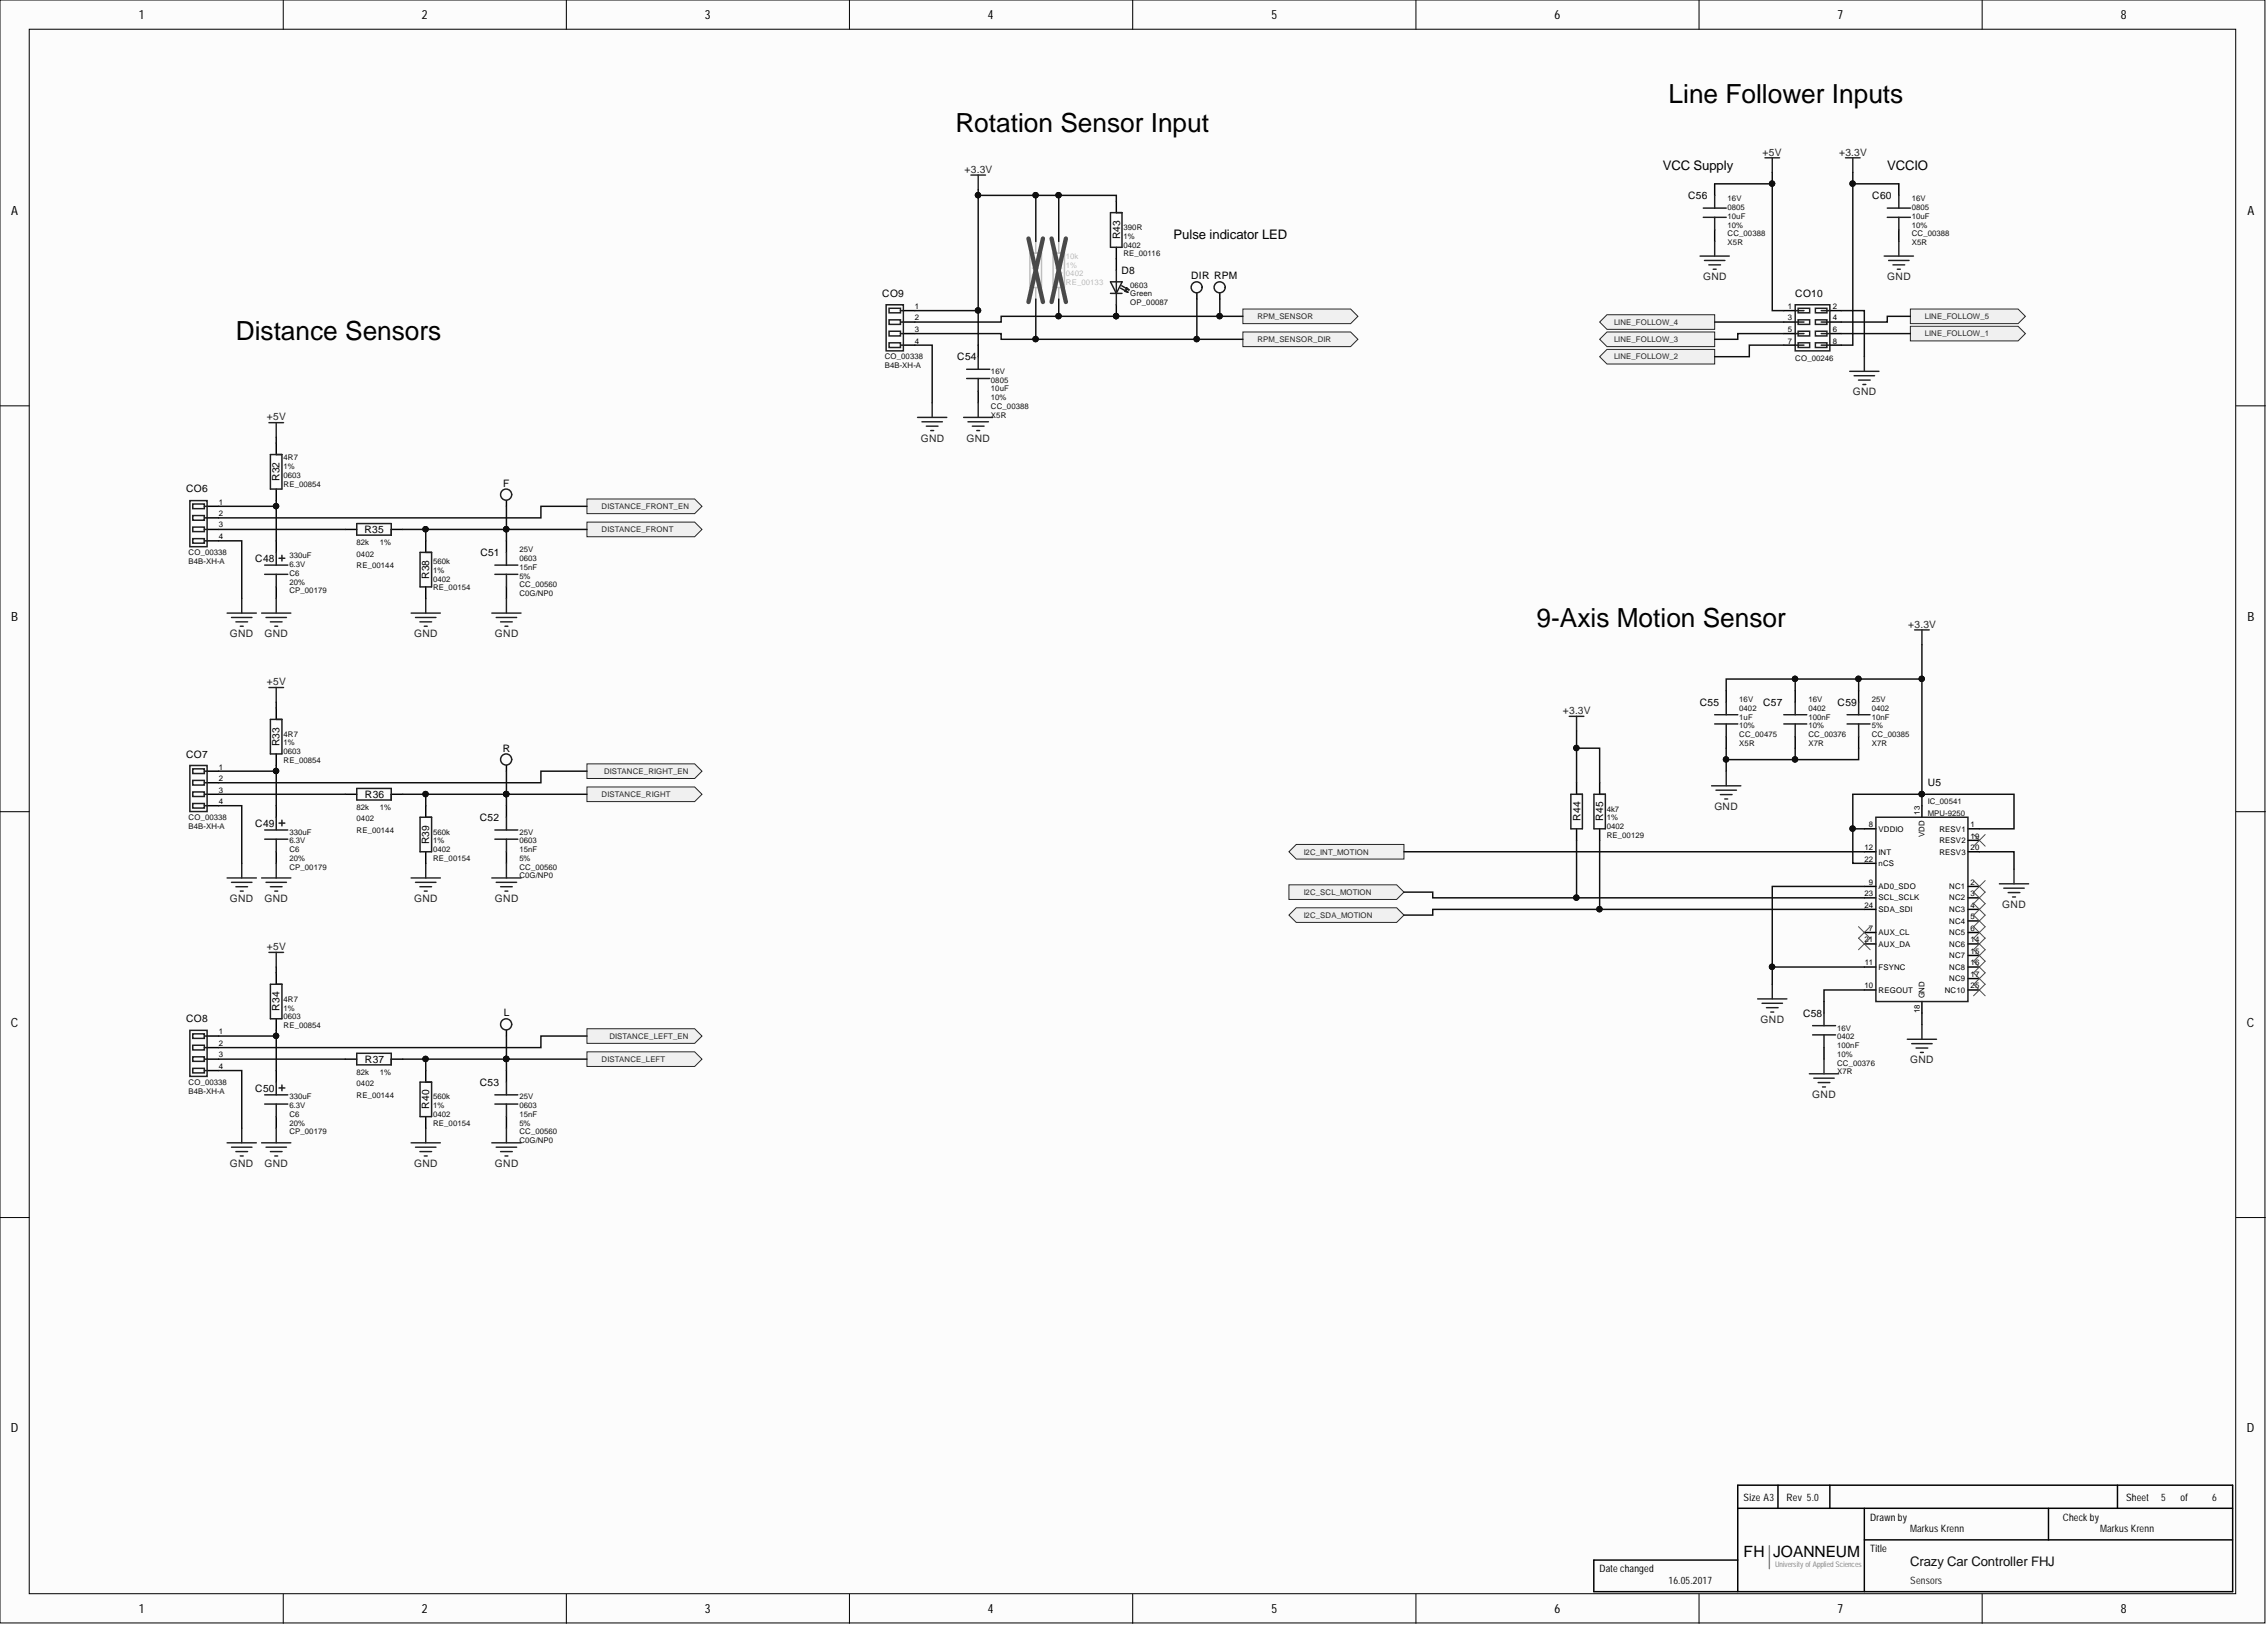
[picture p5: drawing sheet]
<svg xmlns="http://www.w3.org/2000/svg" width="393mm" height="282mm" viewBox="0 0 393 282" stroke-linecap="round" stroke-linejoin="round" font-family="sans-serif">
<defs><g id="words">
<g font-size="4.6">
<text x="289.5" y="17.9">Line Follower Inputs</text>
<text x="165.8" y="22.9">Rotation Sensor Input</text>
<text x="40.9" y="58.9">Distance Sensors</text>
<text x="266.6" y="108.8">9-Axis Motion Sensor</text>
</g>
<text font-size="2.7" x="302.5" y="270">FH JOANNEUM</text>
<g font-size="2.3">
<text x="288.5" y="29.4">VCC Supply</text>
<text x="327.5" y="29.4">VCCIO</text>
<text x="203.6" y="41.4">Pulse indicator LED</text>
</g>
<text font-size="2.3" fill="#0e0e0e" x="331.4" y="271.6">Crazy Car Controller FHJ</text>
<g font-size="2.2">
<text x="24.1" y="3.3">1</text>
<text x="73.2" y="3.3">2</text>
<text x="122.3" y="3.3">3</text>
<text x="171.4" y="3.3">4</text>
<text x="220.6" y="3.3">5</text>
<text x="269.7" y="3.3">6</text>
<text x="318.8" y="3.3">7</text>
<text x="368" y="3.3">8</text>
<text x="1.9" y="37.3">A</text>
<text x="389.9" y="37.3">A</text>
<text x="1.9" y="107.6">B</text>
<text x="389.9" y="107.6">B</text>
<text x="1.9" y="178.1">C</text>
<text x="389.9" y="178.1">C</text>
<text x="1.9" y="248.4">D</text>
<text x="389.9" y="248.4">D</text>
<text x="24.1" y="279.8">1</text>
<text x="73.2" y="279.8">2</text>
<text x="122.3" y="279.8">3</text>
<text x="171.4" y="279.8">4</text>
<text x="220.6" y="279.8">5</text>
<text x="269.7" y="279.8">6</text>
<text x="318.8" y="279.8">7</text>
<text x="368" y="279.8">8</text>
</g>
<g font-size="1.8" fill="#262626">
<text x="305.8" y="27">+5V</text>
<text x="319.1" y="27">+3.3V</text>
<text x="167.4" y="30">+3.3V</text>
<text x="295.5" y="48.6">GND</text>
<text x="327.5" y="48.6">GND</text>
<text x="321.5" y="68.6">GND</text>
<text x="46.3" y="72.9">+5V</text>
<text x="159.8" y="76.6">GND</text>
<text x="167.7" y="76.6">GND</text>
<text x="39.9" y="110.5">GND</text>
<text x="45.9" y="110.5">GND</text>
<text x="71.9" y="110.5">GND</text>
<text x="85.9" y="110.5">GND</text>
<text x="331.1" y="108.9">+3.3V</text>
<text x="46.3" y="118.9">+5V</text>
<text x="271.2" y="123.9">+3.3V</text>
<text x="297.5" y="140.5">GND</text>
<text x="39.9" y="156.4">GND</text>
<text x="45.9" y="156.4">GND</text>
<text x="71.9" y="156.4">GND</text>
<text x="85.9" y="156.4">GND</text>
<text x="347.4" y="157.5">GND</text>
<text x="46.3" y="164.8">+5V</text>
<text x="305.5" y="177.4">GND</text>
<text x="331.4" y="184.4">GND</text>
<text x="314.5" y="190.4">GND</text>
<text x="39.9" y="202.4">GND</text>
<text x="45.9" y="202.4">GND</text>
<text x="71.9" y="202.4">GND</text>
<text x="85.9" y="202.4">GND</text>
<text x="331.4" y="274.7">Sensors</text>
</g>
<g font-size="1.8">
<text x="292.9" y="34.6">C56</text>
<text x="324.9" y="34.6">C60</text>
<text x="194.3" y="41.5" transform="rotate(-90 194.3 41.5)">R43</text>
<text x="194.6" y="47.5">D8</text>
<text x="153.1" y="51.5">CO9</text>
<text x="206.7" y="48.5">DIR RPM</text>
<text x="311.5" y="51.5">CO10</text>
<text x="166.1" y="62.5">C54</text>
<text x="48.5" y="83.5" transform="rotate(-90 48.5 83.5)">R32</text>
<text x="32.3" y="85.4">CO6</text>
<text x="87.3" y="84.5">F</text>
<text x="63.2" y="92.4">R35</text>
<text x="44.3" y="97.4">C48</text>
<text x="74.5" y="100.5" transform="rotate(-90 74.5 100.5)">R38</text>
<text x="83.3" y="96.5">C51</text>
<text x="294.9" y="122.4">C55</text>
<text x="305.9" y="122.4">C57</text>
<text x="318.8" y="122.4">C59</text>
<text x="32.3" y="131.4">CO7</text>
<text x="48.5" y="129.4" transform="rotate(-90 48.5 129.4)">R33</text>
<text x="87.2" y="130.4">R</text>
<text x="334.5" y="136.4">U5</text>
<text x="44.3" y="143.4">C49</text>
<text x="63.3" y="138.4">R36</text>
<text x="83.3" y="142.4">C52</text>
<text x="274.2" y="142.4" transform="rotate(-90 274.2 142.4)">R44</text>
<text x="278.2" y="142.4" transform="rotate(-90 278.2 142.4)">R45</text>
<text x="74.5" y="146.4" transform="rotate(-90 74.5 146.4)">R39</text>
<text x="32.3" y="177.3">CO8</text>
<text x="48.5" y="175.4" transform="rotate(-90 48.5 175.4)">R34</text>
<text x="87.4" y="176.3">L</text>
<text x="312.8" y="176.4">C58</text>
<text x="63.3" y="184.3">R37</text>
<text x="44.3" y="189.3">C50</text>
<text x="83.3" y="188.3">C53</text>
<text x="74.5" y="192.3" transform="rotate(-90 74.5 192.3)">R40</text>
<text x="302.5" y="260.3">Size A3</text>
<text x="310" y="260.3">Rev 5.0</text>
<text x="324.5" y="263.7">Drawnby</text>
<text x="357.9" y="263.7">Checkby</text>
<text x="368.9" y="260.3">Sheet</text>
<text x="378.4" y="260.3">of</text>
<text x="324.5" y="269.2">Title</text>
<text x="277.5" y="272.7">Datechanged</text>
</g>
<g font-size="1.8" fill="#bebebe">
<text x="180.3" y="48.5" transform="rotate(-90 180.3 48.5)">R42</text>
<text x="184.4" y="48.4" transform="rotate(-90 184.4 48.4)">R41</text>
</g>
<g font-size="1.8" fill="#0e0e0e">
<text x="375" y="260.3">5</text>
<text x="383.9" y="260.3">6</text>
<text x="331.4" y="265.7">MarkusKrenn</text>
<text x="364.4" y="265.7">MarkusKrenn</text>
<text x="289.5" y="274.7">16.05.2017</text>
</g>
<g font-size="1.4" fill="#0e0e0e">
<text x="299.7" y="34.9">16V</text>
<text x="331.7" y="34.9">16V</text>
<text x="194.9" y="39.9">390R</text>
<text x="194.9" y="41.4">1%</text>
<text x="299.7" y="36.4">0805</text>
<text x="299.7" y="38">10uF</text>
<text x="299.7" y="39.5">10%</text>
<text x="299.7" y="41">CC_00388</text>
<text x="331.7" y="36.4">0805</text>
<text x="331.7" y="38">10uF</text>
<text x="331.7" y="39.5">10%</text>
<text x="331.7" y="41">CC_00388</text>
<text x="194.9" y="43">0402</text>
<text x="194.9" y="44.5">RE_00116</text>
<text x="299.7" y="42.5">X5R</text>
<text x="331.7" y="42.5">X5R</text>
<text x="196.1" y="49.9">0603</text>
<text x="196.1" y="51.4">Green</text>
<text x="196.1" y="52.9">OP_00087</text>
<text x="153.5" y="62.3">CO_00338</text>
<text x="153.5" y="63.8">B4B-XH-A</text>
<text x="171.9" y="64.9">16V</text>
<text x="311.5" y="62.6">CO_00246</text>
<text x="171.9" y="66.4">0805</text>
<text x="171.9" y="67.9">10uF</text>
<text x="171.9" y="69.4">10%</text>
<text x="171.9" y="70.9">CC_00388</text>
<text x="171.9" y="72.5">X5R</text>
<text x="49.2" y="79.8">4R7</text>
<text x="49.2" y="81.3">1%</text>
<text x="49.2" y="82.9">0603</text>
<text x="49.2" y="84.4">RE_00854</text>
<text x="61.9" y="94.5">82k</text>
<text x="65.9" y="94.5">1%</text>
<text x="90.1" y="95.8">25V</text>
<text x="32.7" y="96.3">CO_00338</text>
<text x="32.7" y="97.8">B4B-XH-A</text>
<text x="50.2" y="96.8">330uF</text>
<text x="50.2" y="98.3">6.3V</text>
<text x="50.2" y="99.9">C6</text>
<text x="50.2" y="101.4">20%</text>
<text x="61.9" y="96.6">0402</text>
<text x="61.9" y="98.5">RE_00144</text>
<text x="75.1" y="97.8">560k</text>
<text x="75.1" y="99.4">1%</text>
<text x="75.1" y="100.9">0402</text>
<text x="90.1" y="97.3">0603</text>
<text x="90.1" y="98.9">15nF</text>
<text x="90.1" y="100.4">5%</text>
<text x="90.1" y="101.9">CC_00560</text>
<text x="50.2" y="102.9">CP_00179</text>
<text x="75.1" y="102.4">RE_00154</text>
<text x="90.1" y="103.4">C0G/NP0</text>
<text x="301.8" y="121.8">16V</text>
<text x="301.8" y="123.3">0402</text>
<text x="301.8" y="124.8">1uF</text>
<text x="313.8" y="121.8">16V</text>
<text x="313.8" y="123.3">0402</text>
<text x="313.8" y="124.8">100nF</text>
<text x="324.8" y="121.8">25V</text>
<text x="324.8" y="123.3">0402</text>
<text x="324.8" y="124.8">10nF</text>
<text x="49.2" y="127.8">4R7</text>
<text x="49.2" y="129.3">1%</text>
<text x="49.2" y="130.8">0603</text>
<text x="301.8" y="126.3">10%</text>
<text x="301.8" y="127.9">CC_00475</text>
<text x="301.8" y="129.4">X5R</text>
<text x="313.8" y="126.3">10%</text>
<text x="313.8" y="127.9">CC_00376</text>
<text x="313.8" y="129.4">X7R</text>
<text x="324.8" y="126.3">5%</text>
<text x="324.8" y="127.9">CC_00385</text>
<text x="324.8" y="129.4">X7R</text>
<text x="49.2" y="132.3">RE_00854</text>
<text x="32.7" y="142.2">CO_00338</text>
<text x="32.7" y="143.8">B4B-XH-A</text>
<text x="61.9" y="140.5">82k</text>
<text x="61.9" y="142.5">0402</text>
<text x="65.9" y="140.5">1%</text>
<text x="278.8" y="140.8">4k7</text>
<text x="278.8" y="142.3">1%</text>
<text x="278.8" y="143.8">0402</text>
<text x="334.5" y="139.4">IC_00541</text>
<text x="334.5" y="141.5">MPU-9250</text>
<text x="50.2" y="144.8">330uF</text>
<text x="50.2" y="146.3">6.3V</text>
<text x="50.2" y="147.8">C6</text>
<text x="50.2" y="149.3">20%</text>
<text x="61.9" y="144.4">RE_00144</text>
<text x="75.1" y="144.8">560k</text>
<text x="75.1" y="146.3">1%</text>
<text x="75.1" y="147.8">0402</text>
<text x="75.1" y="149.3">RE_00154</text>
<text x="90.1" y="144.8">25V</text>
<text x="90.1" y="146.3">0603</text>
<text x="90.1" y="147.8">15nF</text>
<text x="90.1" y="149.3">5%</text>
<text x="278.8" y="145.4">RE_00129</text>
<text x="50.2" y="150.9">CP_00179</text>
<text x="90.1" y="150.9">CC_00560</text>
<text x="90.1" y="152.4">C0G/NP0</text>
<text x="49.2" y="173.8">4R7</text>
<text x="49.2" y="175.3">1%</text>
<text x="49.2" y="176.8">0603</text>
<text x="49.2" y="178.3">RE_00854</text>
<text x="318.8" y="178.8">16V</text>
<text x="318.8" y="180.3">0402</text>
<text x="318.8" y="181.8">100nF</text>
<text x="318.8" y="183.3">10%</text>
<text x="318.8" y="184.9">CC_00376</text>
<text x="32.7" y="188.2">CO_00338</text>
<text x="32.7" y="189.8">B4B-XH-A</text>
<text x="50.2" y="190.7">330uF</text>
<text x="61.9" y="186.5">82k</text>
<text x="61.9" y="188.4">0402</text>
<text x="61.9" y="190.4">RE_00144</text>
<text x="65.9" y="186.5">1%</text>
<text x="75.1" y="190.7">560k</text>
<text x="90.1" y="190.7">25V</text>
<text x="318.8" y="186.4">X7R</text>
<text x="50.2" y="192.2">6.3V</text>
<text x="50.2" y="193.7">C6</text>
<text x="50.2" y="195.3">20%</text>
<text x="50.2" y="196.8">CP_00179</text>
<text x="75.1" y="192.2">1%</text>
<text x="75.1" y="193.7">0402</text>
<text x="75.1" y="195.3">RE_00154</text>
<text x="90.1" y="192.2">0603</text>
<text x="90.1" y="193.7">15nF</text>
<text x="90.1" y="195.3">5%</text>
<text x="90.1" y="196.8">CC_00560</text>
<text x="90.1" y="198.3">C0G/NP0</text>
</g>
<g font-size="1.4" fill="#bebebe">
<text x="185" y="44.9">10k</text>
<text x="185" y="46.4">1%</text>
<text x="185" y="47.9">0402</text>
<text x="185" y="49.5">RE_00133</text>
</g>
<g font-size="1.4">
<text x="158.7" y="53.6">1</text>
<text x="310.2" y="53.6">1</text>
<text x="318" y="53.6">2</text>
<text x="158.7" y="55.6">2</text>
<text x="158.7" y="57.6">3</text>
<text x="158.7" y="59.6">4</text>
<text x="310.2" y="55.6">3</text>
<text x="310.2" y="57.6">5</text>
<text x="310.2" y="59.6">7</text>
<text x="318" y="55.6">4</text>
<text x="318" y="57.6">6</text>
<text x="318" y="59.6">8</text>
<text x="38" y="87.5">1</text>
<text x="38" y="89.6">2</text>
<text x="38" y="91.5">3</text>
<text x="38" y="93.5">4</text>
<text x="38" y="133.5">1</text>
<text x="38" y="135.5">2</text>
<text x="38" y="137.5">3</text>
<text x="38" y="139.4">4</text>
<text x="324.3" y="143.5">8</text>
<text x="341.9" y="143.5">1</text>
<text x="323.5" y="147.5">12</text>
<text x="323.5" y="149.5">22</text>
<text x="325.9" y="144.3">VDDIO</text>
<text x="325.9" y="148.2">INT</text>
<text x="336.5" y="144.3">RESV1</text>
<text x="336.5" y="146.2">RESV2</text>
<text x="336.5" y="148.2">RESV3</text>
<text x="341.9" y="145.4">19</text>
<text x="341.9" y="147.5">20</text>
<text x="323.5" y="155.4">23</text>
<text x="324.3" y="153.5">9</text>
<text x="325.9" y="154.2">AD0_SDO</text>
<text x="325.9" y="150.3">nCS</text>
<text x="338.2" y="154.2">NC1</text>
<text x="341.9" y="153.5">2</text>
<text x="341.9" y="155.4">3</text>
<text x="323.5" y="157.5">24</text>
<text x="324.3" y="161.4">7</text>
<text x="325.9" y="158.2">SDA_SDI</text>
<text x="325.9" y="156.2">SCL_SCLK</text>
<text x="338.2" y="156.2">NC2</text>
<text x="338.2" y="158.2">NC3</text>
<text x="338.2" y="160.2">NC4</text>
<text x="341.9" y="157.5">4</text>
<text x="341.9" y="159.5">5</text>
<text x="341.9" y="161.4">6</text>
<text x="323.5" y="163.5">21</text>
<text x="323.6" y="167.4">11</text>
<text x="325.9" y="164.2">AUX_DA</text>
<text x="325.9" y="162.2">AUX_CL</text>
<text x="338.2" y="162.2">NC5</text>
<text x="338.2" y="166.2">NC7</text>
<text x="338.2" y="164.2">NC6</text>
<text x="341.9" y="165.5">15</text>
<text x="341.9" y="167.4">16</text>
<text x="341.9" y="163.5">14</text>
<text x="323.5" y="171.4">10</text>
<text x="325.9" y="172.2">REGOUT</text>
<text x="325.9" y="168.2">FSYNC</text>
<text x="337.4" y="172.2">NC10</text>
<text x="338.2" y="168.2">NC8</text>
<text x="338.2" y="170.2">NC9</text>
<text x="341.9" y="169.5">17</text>
<text x="341.9" y="171.4">25</text>
<text x="38" y="179.4">1</text>
<text x="38" y="181.4">2</text>
<text x="38" y="183.4">3</text>
<text x="38" y="185.4">4</text>
</g>
<g font-size="1.4" fill="#262626">
<text x="218.2" y="55.3">RPM_SENSOR</text>
<text x="218.2" y="59.4">RPM_SENSOR_DIR</text>
<text x="280" y="59.4">LINE_FOLLOW_3</text>
<text x="280" y="56.3">LINE_FOLLOW_4</text>
<text x="334" y="58.3">LINE_FOLLOW_1</text>
<text x="334" y="55.3">LINE_FOLLOW_5</text>
<text x="280" y="62.3">LINE_FOLLOW_2</text>
<text x="104.4" y="88.3">DISTANCE_FRONT_EN</text>
<text x="104.4" y="92.3">DISTANCE_FRONT</text>
<text x="104.8" y="134.3">DISTANCE_RIGHT_EN</text>
<text x="104.4" y="138.3">DISTANCE_RIGHT</text>
<text x="226.2" y="148.2">I2C_INT_MOTION</text>
<text x="226.2" y="155.3">I2C_SCL_MOTION</text>
<text x="226.2" y="159.2">I2C_SDA_MOTION</text>
<text x="104.4" y="184.2">DISTANCE_LEFT</text>
<text x="105.7" y="180.2">DISTANCE_LEFT_EN</text>
</g>
<text font-size="1.4" fill="#868686" x="308" y="271.8">UniversityofAppliedSciences</text>
<g font-size="1.3">
<text x="333.1" y="141.3" transform="rotate(-90 333.1 141.3)">13</text>
<text x="333.9" y="145.1" transform="rotate(-90 333.9 145.1)">VDD</text>
<text x="333.9" y="173.2" transform="rotate(-90 333.9 173.2)">GND</text>
<text x="333.1" y="175.7" transform="rotate(-90 333.1 175.7)">18</text>
</g>
</g></defs>
<g fill="#fcfcfc" stroke="#000" stroke-width=".17">
<path d="M0 0h393v281.5h-393z"/>
<path d="M5.1 5.1h382.8v271.3h-382.8z"/>
</g>
<g fill="none" stroke="#000" stroke-width=".17">
<path d="M49.1 0v5.1M98.3 0v5.1M147.4 0v5.1M196.5 0v5.1M245.7 0v5.1M294.8 0v5.1M343.9 0v5.1M0 70.4h5.1M388 70.4h5.1M0 140.8h5.1M388 140.8h5.1M0 211.2h5.1"/>
<path d="M388 211.2h5.1M49.1 276.5v5.1M98.3 276.5v5.1M147.4 276.5v5.1M196.5 276.5v5.1M245.7 276.5v5.1M294.8 276.5v5.1M343.9 276.5v5.1"/>
</g>
<path d="M307 268.1v4" fill="none" stroke="#868686" stroke-width=".25"/>
<path d="M308.5 257.6v4M317.5 257.6v4M367.4 257.6v4M301.5 261.6h85.9M301.5 270.6h-25v5.5h110.9v-18.5h-85.9v18.5M323.5 261.6v14.5M323.5 267.1h63.9M355.4 261.6v5.5" fill="none" stroke="#000" stroke-width=".25"/>
<g fill="#f0f0f0" stroke="#262626" stroke-width=".17">
<path d="M101.8 90.6h18.7l1.3 1.2-1.3 1.3h-18.7z" fill-rule="evenodd"/>
<path d="M215.7 53.6h18.6l1.3 1.3-1.3 1.2h-18.6z" fill-rule="evenodd"/>
<path d="M215.7 57.6h18.6l1.3 1.3-1.3 1.2h-18.6z" fill-rule="evenodd"/>
</g>
<g fill="none" stroke="#262626" stroke-width=".25">
<path d="M46.7 73.3h2.5M47.9 73.3v2.6M167.2 72.4h5.1M168 73.2h3.5M168.7 73.9h2M169.5 74.7h.5M169.7 69.9v2.5M45.4 106.3h5.1M46.2 107.1h3.5M46.9 107.9h2M47.7 108.6h.5M47.9 103.8v2.5"/>
<path d="M71.3 106.3h5.1M72.1 107.1h3.5M72.9 107.9h2M73.6 108.6h.5M73.9 103.8v2.5M85.3 106.3h5.1M86.1 107.1h3.5M86.9 107.9h2M87.6 108.6h.5M87.9 103.8v2.5M332.2 109.3h2.5M333.5 109.3v2.5"/>
<path d="M297 136.3h5.1M297.7 137.1h3.6M298.5 137.8h2M299.3 138.6h.5M299.5 133.8v2.5M346.9 153.3h5.1M347.7 154.1h3.5M348.4 154.8h2.1M349.2 155.6h.5M349.4 150.8v2.5M305 173.3h5M305.7 174h3.6"/>
<path d="M306.5 174.8h2M307.3 175.6h.5M307.5 170.7v2.6M333.5 177.7v2.6M313.9 186.3h5.1M314.7 187h3.6M315.5 187.8h2M316.2 188.5h.5M316.5 183.7v2.6M330.9 180.3h5.1M331.7 181h3.5M332.5 181.8h2"/>
<path d="M333.2 182.6h.5"/>
</g>
<g fill="none" stroke="#000" stroke-width=".25">
<path d="M169.7 59.9v2M169.7 67.9v2M47.9 93.8v2M59.9 91.8h2M67.9 91.8h2M87.9 93.8v2M47.9 101.8v2M87.9 101.8v2M311.5 119.8v2M322.5 119.8v2M273.5 135.8v2M277.6 135.8v2"/>
<path d="M311.5 127.8v2M322.5 127.8v2M333.5 139.8v2M273.5 143.8v2M277.6 143.8v2M323.5 143.8h2M323.5 147.7h2M323.5 157.7h2M323.5 153.8h2M323.5 155.7h2M323.5 149.8h2M341.5 143.8h1.9"/>
<path d="M341.5 145.8h1.9M341.5 147.7h1.9M341.5 157.7h1.9M341.5 153.8h1.9M341.5 155.7h1.9M341.5 159.7h1.9M316.5 173.7v2M323.5 163.7h2M323.5 161.7h2M323.5 171.7h2M323.5 167.7h2M333.5 173.7v2"/>
<path d="M341.5 163.7h1.9M341.5 161.7h1.9M341.5 171.7h1.9M341.5 167.7h1.9M341.5 165.7h1.9M341.5 169.7h1.9M316.5 181.7v2"/>
</g>
<g fill="none" stroke="#1c1c1c" stroke-width=".25">
<path d="M167.7 65.7h4M167.7 64.1h4M169.7 61.9v2.2M169.7 65.7v2.2M45.9 99.6h4M45.9 98h4M47.9 95.8v2.2M47.9 99.6v2.2M48.4 96.8h1M48.9 96.3v1M61.9 90.8h6v2h-6zM85.9 99.6h3.9"/>
<path d="M85.9 98h3.9M87.9 95.8v2.2M87.9 99.6v2.2M272.6 137.8h2v6h-2zM276.6 137.8h1.9v6h-1.9zM309.5 125.6h4M309.5 124h4M311.5 121.8v2.2M311.5 125.6v2.2M320.5 125.6h4M320.5 124h4M322.5 121.8v2.2"/>
<path d="M322.5 125.6v2.2M325.5 141.8h16v31.9h-16zM314.5 179.5h4M314.5 177.9h4M316.5 175.7v2.2M316.5 179.5v2.2"/>
</g>
<path d="M178.7 43.9h2v6h-2zM179.7 41.9v2M179.7 49.9v2M182.7 43.9h2v6h-2zM183.7 41.9v2M183.7 49.9v2" fill="none" stroke="#bebebe" stroke-width=".25"/>
<path d="M178.5 41.4l2.5 11M181 41.4l-2.5 11M182.5 41.4l2.4 11M184.9 41.4l-2.4 11" fill="none" stroke="#4c4c4c" stroke-width=".76"/>
<g fill="#f0f0f0" stroke="#262626" stroke-width=".17">
<path d="M223.6 153.5h18.7l1.3 1.2-1.3 1.3h-18.7z" fill-rule="evenodd"/>
<path d="M224.9 157.5h17.4l1.3 1.2-1.3 1.3h-17.4l-1.3-1.3z" fill-rule="evenodd"/>
</g>
<path d="M299.5 119.8v2M299.5 127.8v2" fill="none" stroke="#000" stroke-width=".25"/>
<path d="M297.5 125.6h4M297.5 124h4M299.5 121.8v2.2M299.5 125.6v2.2" fill="none" stroke="#1c1c1c" stroke-width=".25"/>
<path d="M101.8 86.6h18.7l1.3 1.2-1.3 1.3h-18.7z" fill-rule="evenodd" fill="#f0f0f0" stroke="#262626" stroke-width=".17"/>
<path d="M159.2 72.4h5.1M160 73.2h3.5M160.7 73.9h2.1M161.5 74.7h.5M161.7 69.9v2.5M39.4 106.3h5.1M40.2 107.1h3.5M40.9 107.9h2.1M41.7 108.6h.5M41.9 103.8v2.5" fill="none" stroke="#262626" stroke-width=".25"/>
<path d="M101.8 136.5h18.7l1.3 1.3-1.3 1.2h-18.7z" fill-rule="evenodd" fill="#f0f0f0" stroke="#262626" stroke-width=".17"/>
<g fill="none" stroke="#262626" stroke-width=".25">
<path d="M46.7 119.3h2.5M47.9 119.3v2.5M45.4 152.3h5.1M46.2 153h3.5M46.9 153.8h2M47.7 154.6h.5M47.9 149.8v2.5M71.3 152.3h5.1M72.1 153h3.5M72.9 153.8h2M73.6 154.6h.5M73.9 149.8v2.5"/>
<path d="M85.3 152.3h5.1M86.1 153h3.5M86.9 153.8h2M87.6 154.6h.5M87.9 149.8v2.5"/>
</g>
<path d="M47.9 139.8v2M59.9 137.8h2M67.9 137.8h2M87.9 139.8v2M47.9 147.7v2.1M87.9 147.7v2.1" fill="none" stroke="#000" stroke-width=".25"/>
<path d="M61.9 136.8h6v2h-6zM45.9 145.6h4M45.9 144h4M47.9 141.8v2.2M47.9 145.6v2.1M48.4 142.8h1M48.9 142.3v1M85.9 145.6h3.9M85.9 144h3.9M87.9 141.8v2.2M87.9 145.6v2.1" fill="none" stroke="#1c1c1c" stroke-width=".25"/>
<path d="M101.8 132.5h18.7l1.3 1.3-1.3 1.2h-18.7z" fill-rule="evenodd" fill="#f0f0f0" stroke="#262626" stroke-width=".17"/>
<path d="M39.4 152.3h5.1M40.2 153h3.5M40.9 153.8h2.1M41.7 154.6h.5M41.9 149.8v2.5" fill="none" stroke="#262626" stroke-width=".25"/>
<path d="M101.8 182.5h18.7l1.3 1.2-1.3 1.3h-18.7z" fill-rule="evenodd" fill="#f0f0f0" stroke="#262626" stroke-width=".17"/>
<g fill="none" stroke="#262626" stroke-width=".25">
<path d="M46.7 165.2h2.5M47.9 165.2v2.5M45.4 198.2h5.1M46.2 199h3.5M46.9 199.8h2M47.9 195.7v2.5M71.3 198.2h5.1M72.1 199h3.5M72.9 199.8h2M73.9 195.7v2.5M85.3 198.2h5.1M86.1 199h3.5"/>
<path d="M86.9 199.8h2M87.9 195.7v2.5M47.7 200.5h.5M73.6 200.5h.5M87.6 200.5h.5"/>
</g>
<path d="M47.9 185.7v2M47.9 193.7v2M59.9 183.7h2M67.9 183.7h2M87.9 185.7v2M87.9 193.7v2" fill="none" stroke="#000" stroke-width=".25"/>
<path d="M45.9 191.5h4M45.9 189.9h4M47.9 187.7v2.2M47.9 191.5v2.2M48.4 188.7h1M48.9 188.2v1M61.9 182.7h6v2h-6zM85.9 191.5h3.9M85.9 189.9h3.9M87.9 187.7v2.2M87.9 191.5v2.2" fill="none" stroke="#1c1c1c" stroke-width=".25"/>
<path d="M101.8 178.4h18.7l1.3 1.3-1.3 1.3h-18.7z" fill-rule="evenodd" fill="#f0f0f0" stroke="#262626" stroke-width=".17"/>
<path d="M39.4 198.2h5.1M40.2 199h3.5M40.9 199.8h2.1M41.9 195.7v2.5M41.7 200.5h.5" fill="none" stroke="#262626" stroke-width=".25"/>
<g fill="none" stroke="#000" stroke-width=".25">
<path d="M156.7 53.9h2M156.7 55.9h2M156.7 57.9h2M156.7 59.9h2M35.9 87.8h2M35.9 89.8h2M35.9 91.8h2M35.9 93.8h2M35.9 133.8h2M35.9 135.8h2M35.9 137.8h2M35.9 139.8h2"/>
<path d="M35.9 179.7h2M35.9 181.7h2M35.9 183.7h2M35.9 185.7h2"/>
</g>
<g fill="none" stroke="#1c1c1c" stroke-width=".25">
<path d="M153.8 52.9h2.9v8h-2.9zM154.3 59.5h1.9v.8h-1.9zM154.3 57.5h1.9v.8h-1.9zM154.3 55.5h1.9v.8h-1.9zM154.3 53.5h1.9v.8h-1.9zM156.2 57.9h.5M156.2 59.9h.5M156.2 55.9h.5M156.2 53.9h.5M32.9 86.8h3v8h-3zM33.4 93.4h2.1v.8h-2.1zM33.4 91.4h2.1v.8h-2.1z"/>
<path d="M33.4 89.4h2.1v.8h-2.1zM33.4 87.4h2.1v.8h-2.1zM35.5 91.8h.4M35.5 93.8h.4M35.5 89.8h.4M35.5 87.8h.4M32.9 132.8h3v8h-3zM33.4 139.4h2.1v.8h-2.1zM33.4 137.4h2.1v.8h-2.1zM33.4 135.4h2.1v.8h-2.1zM33.4 133.4h2.1v.8h-2.1zM35.5 137.8h.4"/>
<path d="M35.5 139.8h.4M35.5 135.8h.4M35.5 133.8h.4M32.9 178.7h3v8h-3zM33.4 179.3h2.1v.8h-2.1zM35.5 179.7h.4M33.4 185.3h2.1v.8h-2.1zM33.4 183.3h2.1v.8h-2.1zM33.4 181.3h2.1v.8h-2.1zM35.5 183.7h.4M35.5 185.7h.4M35.5 181.7h.4"/>
</g>
<g fill="#f0f0f0" stroke="#262626" stroke-width=".17">
<path d="M331.5 56.6h18.7l1.2 1.3-1.2 1.2h-18.7z" fill-rule="evenodd"/>
<path d="M278.8 60.6h18.7v2.5h-18.7l-1.2-1.2z" fill-rule="evenodd"/>
<path d="M278.8 57.6h18.7v2.5h-18.7l-1.2-1.2z" fill-rule="evenodd"/>
<path d="M278.8 54.6h18.7v2.5h-18.7l-1.2-1.2z" fill-rule="evenodd"/>
<path d="M331.5 53.6h18.7l1.2 1.3-1.2 1.2h-18.7z" fill-rule="evenodd"/>
</g>
<path d="M295 44.4h5M295.7 45.2h3.6M296.5 45.9h2M297.3 46.7h.5M297.5 41.9v2.5M320.9 64.4h5.1M321.7 65.2h3.6M322.5 65.9h2M323.2 66.7h.5M323.5 61.9v2.5" fill="none" stroke="#262626" stroke-width=".25"/>
<g fill="none" stroke="#000" stroke-width=".25">
<path d="M193.7 34.9v2M297.5 31.9v2M297.5 39.9v2M193.7 42.9v4M193.7 52.9v2M309.5 53.9h2M309.5 55.9h2M309.5 57.9h2M309.5 59.9h2M317.5 53.9h2M317.5 55.9h2M317.5 57.9h2"/>
<path d="M317.5 59.9h2"/>
</g>
<g fill="none" stroke="#1c1c1c" stroke-width=".25">
<path d="M192.7 36.9h2v6h-2zM295.5 37.7h4M295.5 36.1h4M297.5 33.9v2.2M297.5 37.7v2.2M192.7 48.9h2l-1 2zM192.7 50.9h2M193.7 46.9v6M194.4 50l1.3 .7M194.6 49.6l1.3 .7M195.3 50.3l.4 .4-.5-.2zM195.5 49.9l.4 .4-.5-.2z"/>
<path d="M311.5 52.9h6v8h-6zM311.5 53.9h1.5M311.5 55.9h1.5M311.5 57.9h1.5M311.5 59.9h1.5M312 53.5h2v.8h-2zM312 55.5h2v.8h-2zM312 57.5h2v.8h-2zM312 59.5h2v.8h-2zM315 53.5h2v.8h-2zM315 55.5h2v.8h-2zM315 57.5h2v.8h-2z"/>
<path d="M315 59.5h2v.8h-2zM316 53.9h1.5M316 55.9h1.5M316 57.9h1.5M316 59.9h1.5"/>
</g>
<circle cx="193.7" cy="54.8" r=".47" fill="#0e0e0e" stroke="#0e0e0e" stroke-width=".17"/>
<path d="M224.9 146.5h18.7v2.5h-18.7l-1.3-1.3z" fill-rule="evenodd" fill="#f0f0f0" stroke="#262626" stroke-width=".17"/>
<g fill="none" stroke="#262626" stroke-width=".25">
<path d="M168.5 30.4h2.5M169.7 30.4v2.5M306.2 27.4h2.6M307.5 27.4v2.5M320.2 27.4h2.5M321.5 27.4v2.5M326.9 44.4h5.1M327.7 45.2h3.5M328.5 45.9h2M329.2 46.7h.5M329.5 41.9v2.5M272.3 124.3h2.5"/>
<path d="M273.5 124.3v2.5"/>
</g>
<g fill="none" stroke="#000" stroke-width=".25">
<path d="M329.5 31.9v2M329.5 39.9v2M207.7 50.9v1M211.6 50.9v1M47.9 76.8v2M47.9 84.8v2M73.9 93.8v2M87.9 86.8v1M73.9 101.8v2M47.9 122.8v2M47.9 130.8v2M73.9 139.8v2"/>
<path d="M87.9 132.8v1M73.9 147.7v2.1M47.9 168.7v2M47.9 176.7v2M87.9 178.7v1M73.9 185.7v2M73.9 193.7v2"/>
</g>
<g fill="none" stroke="#1c1c1c" stroke-width=".25">
<path d="M327.5 37.7h4M327.5 36.1h4M329.5 33.9v2.2M329.5 37.7v2.2M46.9 78.8h2v6h-2zM72.9 95.8h2v6h-2zM46.9 124.8h2v6h-2zM72.9 141.8h2v5.9h-2zM46.9 170.7h2v6h-2zM72.9 187.7h2v6h-2z"/>
<circle cx="207.6" cy="49.8" r=".95"/>
<circle cx="211.6" cy="49.8" r=".96"/>
<circle cx="87.8" cy="85.8" r=".96"/>
<circle cx="87.8" cy="131.7" r=".96"/>
<circle cx="87.8" cy="177.7" r=".96"/>
</g>
<g fill="none" stroke="#4c4c4c" stroke-width=".17">
<path d="M342.4 152.7l2.1 2.1M342.4 144.8l2.1 2M342.4 154.7l2.1 2.1M342.4 156.7l2.1 2.1M342.4 158.7l2.1 2.1M344.5 152.7l-2.1 2.1M344.5 144.8l-2.1 2M344.5 154.7l-2.1 2.1M344.5 156.7l-2.1 2.1M344.5 158.7l-2.1 2.1M322.5 162.7l2 2M322.5 160.7l2 2.1"/>
<path d="M324.5 162.7l-2 2M324.5 160.7l-2 2.1M342.4 160.7l2.1 2.1M342.4 162.7l2.1 2M342.4 164.7l2.1 2-2.1 2.1 2.1 2M342.4 170.7l2.1 2M344.5 160.7l-2.1 2.1M344.5 162.7l-2.1 2M344.5 164.7l-2.1 2 2.1 2.1-2.1 2M344.5 170.7l-2.1 2"/>
</g>
<g fill="none" stroke="#0e0e0e" stroke-width=".25">
<path d="M169.7 32.9v1M179.7 33.9v8M183.7 33.9h10v1M297.5 31.9h10M307.5 29.9v24h2M321.5 31.9h8M321.5 29.9v30h-2M158.7 53.9h11v6M158.7 59.9h3v10M158.7 57.9h15v1h6M179.7 51.9v7h36M183.7 54.9h-10v1h-15"/>
<path d="M183.7 51.9v3h32M183.7 41.9v-8h-14v20M207.7 51.9v7M211.6 51.9v3M297.5 55.9h12M309.5 57.9h-8v1h-4M309.5 59.9h-6v2h-6M319.5 57.9h12M319.5 53.9h4v8M331.5 54.9h-4v1h-8M47.9 75.9v.9M37.9 91.8h22"/>
<path d="M37.9 93.8h4v10M37.9 87.8h10M47.9 86.8v7M69.9 91.8h4v2M73.9 91.8h27.9M87.9 87.8v6M101.8 87.8h-7.9v2h-56M299.5 119.8v-2h23v2M311.5 117.8v2M322.5 117.8h11M333.5 111.8v28M37.9 137.8h22"/>
<path d="M37.9 139.8h4v10M37.9 133.8h10M47.9 132.8v7M47.9 121.8v1M69.9 137.8h4v2M73.9 137.8h27.9M87.9 133.8v6M101.8 133.8h-7.9v2h-56M273.5 126.8v9M273.5 129.8h4.1v6M299.5 129.8v2h23v-2M299.5 131.8v2"/>
<path d="M311.5 129.8v2M243.6 154.7h5v1h74.9M243.6 147.7h79.9M273.5 145.8v9.9M277.6 145.8v11.9M321.5 143.8v6h2M323.5 143.8h-2v-6h27.9v6h-6M323.5 157.7h-74.9v1h-5M323.5 153.8h-16v16.9M343.4 147.7h6v3.1M37.9 179.7h10M47.9 178.7v7"/>
<path d="M47.9 167.7v1M87.9 179.7v6M101.8 179.7h-7.9v2h-56M307.5 167.7h16M323.5 171.7h-7v2M333.5 175.7v2M37.9 183.7h22M37.9 185.7h4v10M69.9 183.7h4v2M73.9 183.7h27.9"/>
</g>
<g fill="#0e0e0e" stroke="#0e0e0e" stroke-width=".17">
<circle cx="73.8" cy="91.8" r=".47"/>
<circle cx="87.8" cy="91.8" r=".47"/>
<circle cx="47.9" cy="87.8" r=".47"/>
<circle cx="311.4" cy="131.7" r=".47"/>
<circle cx="273.5" cy="155.7" r=".47"/>
<circle cx="277.5" cy="157.7" r=".47"/>
<circle cx="321.4" cy="143.7" r=".47"/>
<circle cx="307.5" cy="167.7" r=".47"/>
<circle cx="299.5" cy="131.7" r=".47"/>
<circle cx="333.4" cy="137.7" r=".47"/>
<circle cx="87.8" cy="137.7" r=".47"/>
<circle cx="47.9" cy="133.7" r=".47"/>
<circle cx="87.8" cy="183.7" r=".47"/>
<circle cx="47.9" cy="179.7" r=".47"/>
<circle cx="169.7" cy="53.8" r=".47"/>
<circle cx="333.4" cy="117.7" r=".47"/>
<circle cx="273.5" cy="129.7" r=".47"/>
<circle cx="169.7" cy="33.9" r=".47"/>
<circle cx="321.4" cy="31.8" r=".47"/>
<circle cx="73.8" cy="137.7" r=".47"/>
<circle cx="73.8" cy="183.7" r=".47"/>
<circle cx="311.4" cy="117.7" r=".47"/>
<circle cx="307.5" cy="31.8" r=".47"/>
<circle cx="322.5" cy="117.7" r=".47"/>
<circle cx="207.6" cy="58.8" r=".47"/>
<circle cx="183.7" cy="54.8" r=".47"/>
<circle cx="179.7" cy="58.8" r=".47"/>
<circle cx="179.7" cy="33.9" r=".47"/>
<circle cx="193.7" cy="54.8" r=".47"/>
<circle cx="211.6" cy="54.8" r=".47"/>
<circle cx="183.7" cy="33.9" r=".47"/>
</g>
<use href="#words"/>
</svg>
